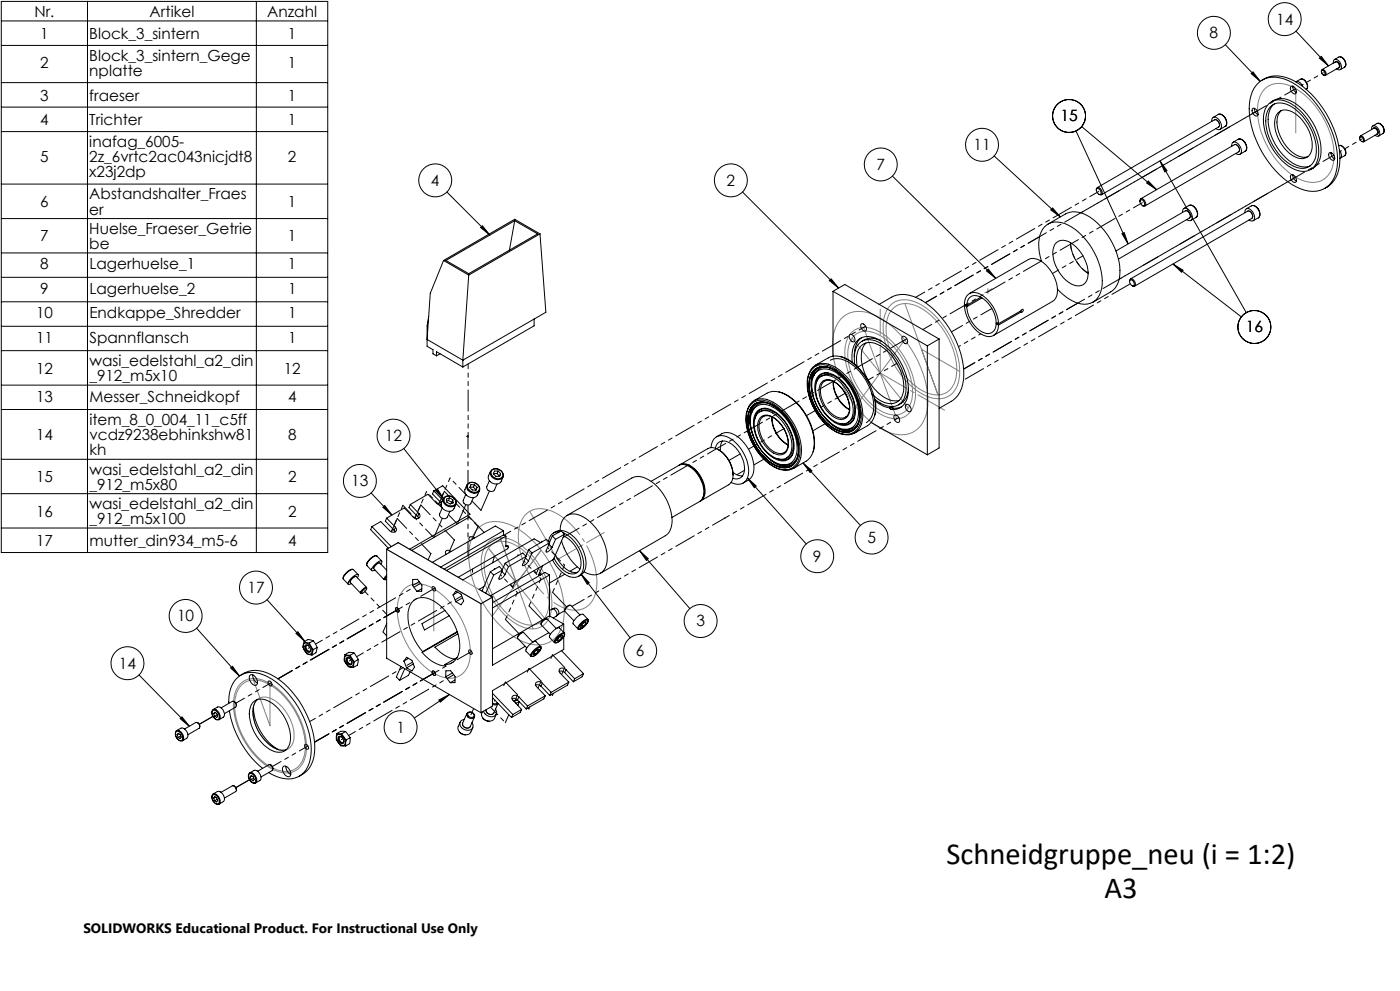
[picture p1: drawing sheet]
<svg xmlns="http://www.w3.org/2000/svg" width="420mm" height="297mm" viewBox="0 0 420 297" stroke-linecap="round" stroke-linejoin="round" font-family="sans-serif">
<defs><g id="words">
<g font-size="9.2">
<text x="283.9" y="259">Schneidgruppe_neu (i = 1:2)</text>
<text x="331.3" y="269.2">A3</text>
</g>
<g font-size="4.7">
<text x="362.9" y="11.5">8</text>
<text x="382.8" y="7.4">14</text>
<text x="318.2" y="36.4">15</text>
<text x="292" y="45">11</text>
<text x="263" y="50.9">7</text>
<text x="129.3" y="55.7">4</text>
<text x="218" y="55.7">2</text>
<text x="373.7" y="99.6">16</text>
<text x="115.5" y="132.2">12</text>
<text x="105.4" y="145.7">13</text>
<text x="260.2" y="162.7">5</text>
<text x="243.9" y="168.3">9</text>
<text x="74.2" y="177.7">17</text>
<text x="53.1" y="186.2">10</text>
<text x="208.9" y="187.7">3</text>
<text x="190.8" y="196.7">6</text>
<text x="35.7" y="200.4">14</text>
<text x="118.9" y="219.5">1</text>
</g>
<g font-size="4.6">
<text x="10.3" y="5.1">Nr.</text>
<text x="44.9" y="5.1">Artikel</text>
<text x="80.1" y="5.1">Anzahl</text>
<text x="12.1" y="11.6">1</text>
<text x="26.8" y="11.6">Block_3_sintern</text>
<text x="86.4" y="11.6">1</text>
<text x="12.1" y="20.5">2</text>
<text x="26.8" y="18.2">Block_3_sintern_Gege</text>
<text x="26.8" y="22.8">nplatte</text>
<text x="86.4" y="20.5">1</text>
<text x="12.1" y="30.1">3</text>
<text x="26.8" y="30.1">fraeser</text>
<text x="86.4" y="30.1">1</text>
<text x="12.1" y="37.5">4</text>
<text x="26.8" y="37.5">Trichter</text>
<text x="86.4" y="37.5">1</text>
<text x="26.8" y="44">inafag_6005-</text>
<text x="12.1" y="48.6">5</text>
<text x="26.8" y="48.6">2z_6vrtc2ac043nicjdt8</text>
<text x="26.8" y="53.2">x23j2dp</text>
<text x="86.4" y="48.6">2</text>
<text x="26.8" y="59.8">Abstandshalter_Fraes</text>
<text x="12.1" y="62">6</text>
<text x="26.8" y="64.3">er</text>
<text x="86.4" y="62">1</text>
<text x="26.8" y="70.1">Huelse_Fraeser_Getrie</text>
<text x="12.1" y="72.4">7</text>
<text x="26.8" y="74.7">be</text>
<text x="86.4" y="72.4">1</text>
<text x="12.1" y="80.7">8</text>
<text x="26.8" y="80.7">Lagerhuelse_1</text>
<text x="86.4" y="80.7">1</text>
<text x="12.1" y="88.1">9</text>
<text x="26.8" y="88.1">Lagerhuelse_2</text>
<text x="86.4" y="88.1">1</text>
<text x="10.8" y="95.4">10</text>
<text x="26.8" y="95.4">Endkappe_Shredder</text>
<text x="86.4" y="95.4">1</text>
<text x="10.8" y="102.7">11</text>
<text x="26.8" y="102.7">Spannflansch</text>
<text x="86.4" y="102.7">1</text>
<text x="10.8" y="112">12</text>
<text x="26.8" y="109.7">wasi_edelstahl_a2_din</text>
<text x="85.1" y="112">12</text>
<text x="26.8" y="114.3">_912_m5x10</text>
<text x="10.8" y="120.4">13</text>
<text x="26.8" y="120.4">Messer_Schneidkopf</text>
<text x="86.4" y="120.4">4</text>
<text x="10.8" y="131.9">14</text>
<text x="26.8" y="127.3">item_8_0_004_11_c5ff</text>
<text x="26.8" y="131.9">vcdz9238ebhinkshw81</text>
<text x="86.4" y="131.9">8</text>
<text x="26.8" y="136.5">kh</text>
<text x="26.8" y="142.2">wasi_edelstahl_a2_din</text>
<text x="10.8" y="144.5">15</text>
<text x="26.8" y="146.8">_912_m5x80</text>
<text x="86.4" y="144.5">2</text>
<text x="10.9" y="154.8">16</text>
<text x="26.8" y="152.5">wasi_edelstahl_a2_din</text>
<text x="86.4" y="154.8">2</text>
<text x="26.8" y="157.1">_912_m5x100</text>
<text x="10.9" y="163.6">17</text>
<text x="26.8" y="163.6">mutter_din934_m5-6</text>
<text x="86.4" y="163.6">4</text>
</g>
<text font-size="4.1" x="25" y="279.6">SOLIDWORKS Educational Product. For Instructional Use Only</text>
</g></defs>
<g fill="none" stroke="#808080" stroke-width=".3">
<path d="M379.6 26.5a7.5 7.5 0 0 1 9 0 25 25 0 0 1 11.6 21.3 6.7 6.7 0 0 1-5.8 6.8 13.6 13.6 0 0 1-10.1-5 24.4 24.4 0 0 1-6.9-18.4l.7-2.7zM388.7 26.6v13.2M252.4 95.4a8.4 8.4 0 0 1 9.9-1 30.1 30.1 0 0 1 14.8 18 18 18 0 0 1-.4 14.4 7.8 7.8 0 0 1-10.2 2.7 28.5 28.5 0 0 1-14-14.5 22.6 22.6 0 0 1-1.9-16.5l.9-1.9zM255.4 99.7a6.4 6.4 0 0 1 7.8-.6 22.9 22.9 0 0 1 11.4 20.5 5.9 5.9 0 0 1-7.4 5.7 18.6 18.6 0 0 1-11-9.8 18.1 18.1 0 0 1-2.2-13.4l.6-1.3zM259.1 98.1l9.9 27.4M267.2 91.4a7.4 7.4 0 0 1 9-.1 24.8 24.8 0 0 1 11.6 21.7 6.5 6.5 0 0 1-5.9 6.5 14.2 14.2 0 0 1-10.5-5.8 23.6 23.6 0 0 1-6.3-18l.9-2.6zM267.8 92.5a6.4 6.4 0 0 1 7.9-.5 22.8 22.8 0 0 1 11.2 20.1 5.9 5.9 0 0 1-7.1 6.1 18.3 18.3 0 0 1-11.1-9.5 17.9 17.9 0 0 1-2.3-13.8zM271.5 91l9.9 27.4M296.4 86.5v1.4M297.6 86.5l-2.1 1.3M255.6 101.3l16.9 21M255.9 100.9a5.9 5.9 0 0 1 7.5-.7 21 21 0 0 1 10.3 18.6 5.5 5.5 0 0 1-8.3 4.9 20.6 20.6 0 0 1-10.9-19.2l.4-1.8z"/>
<path d="M271.4 101.9l-14.7 19.8M276.4 104.7l11.5 6.6M143.5 158.3a8.5 8.5 0 0 1 10-.8 30.9 30.9 0 0 1 14.7 18.8 16.9 16.9 0 0 1-.7 13.7 7.8 7.8 0 0 1-9.9 2.5 27.8 27.8 0 0 1-14-14.3 22.3 22.3 0 0 1-2-17l.9-1.8zM158.9 153.2l8.4 14.5M116 164.6l3.5-2 28.2 16.4-3.4 1.9zM121.4 176.5a6.9 6.9 0 0 1 8.5-.2 23.5 23.5 0 0 1 11.1 20.8 6.1 6.1 0 0 1-6.7 6.1 17.2 17.2 0 0 1-11.2-8.4 19.9 19.9 0 0 1-3.5-15.3l.7-1.7zM130.1 176.5v12.6M146.6 162.4a7.2 7.2 0 0 1 8.8 .4 23.3 23.3 0 0 1 10.1 19.1 6.3 6.3 0 0 1-4.7 6.5 11.8 11.8 0 0 1-9.7-4.4 22.3 22.3 0 0 1-6.6-17.5l.7-2.2zM147 163.8a5.9 5.9 0 0 1 7.5-.5 20.7 20.7 0 0 1 10.1 18.7 5.5 5.5 0 0 1-8.4 4.6 20.7 20.7 0 0 1-10.9-19l.6-2.2zM150 161.1l9.9 27.4M155 174.8l-8.5-10.5 16.9 21M162.3 164.9l-14.7 19.8"/>
<path d="M72 205.1a6.5 6.5 0 0 1 7.9-.8 23.4 23.4 0 0 1 12 21.2 6.1 6.1 0 0 1-6 6.1 15.2 15.2 0 0 1-11-7.1 21.2 21.2 0 0 1-4.6-16.2l.5-1.5zM72.6 205.2a6.8 6.8 0 0 1 8-.2 22.9 22.9 0 0 1 10.9 20.3 5.9 5.9 0 0 1-6.7 5.8 17.6 17.6 0 0 1-11.1-9 18.4 18.4 0 0 1-2.8-14.3l.6-1.3zM76 203.8l5 13.7v-12.7M77 209.8a4.4 4.4 0 0 1 5.8 .4 12.8 12.8 0 0 1 5.2 12 3.6 3.6 0 0 1-5.6 2 13 13 0 0 1-6.3-12.5z"/>
</g>
<g fill="none" stroke="#000" stroke-width=".3">
<path d="M.4 .4h97.9v165.2h-97.9zM.4 13.6h97.9M.4 6.3h97.9M26.2 .4v165.2M76.9 .4v165.2M367.6 13.4l10.5 11M388.8 9.3l9.7 10.5M395.8 17.4l.6-.5 2.1 2.9zM400 18.9v-.5a.7 .7 0 0 1 1.1-.5l1.1 1.2a1.29 1.29 0 0 1-.3 1.9l-.9-.4M400.3 17.8l1.3-.7a2.01 2.01 0 0 1 1.8 3l-1.3 .8M400.5 18.6a1.07 1.07 0 0 1 1.3 .2 1.07 1.07 0 0 1 .1 1.3l-.4 .3M402.1 17a2.2 2.2 0 0 1 1.4 3l-.1 .1"/>
<path d="M.4 24.8h97.9M.4 32.1h97.9M.4 39.4h97.9M322.8 39.2l15.6 33.9M324.5 37.9l22.5 18.9M363.5 36.4a.99 .99 0 0 1 .5-1.2 .99 .99 0 0 1 1.3 .3l.7 .9a1.51 1.51 0 0 1-.3 2.5l-.9-.3M363.9 35.2l1.6-.9a2.36 2.36 0 0 1 2.1 3.5v.1M365.5 34.3a2.33 2.33 0 0 1 2.5 2.9l-.5 .7M367.6 37.9h.1M367.6 37.9l-1.6 .9M375.4 22.1l.5-.5 2.2 2.8zM375.8 32.5a1.45 1.45 0 0 1 1.4 .7 1.45 1.45 0 0 1-.1 1.6 1.58 1.58 0 0 1-1.3-2.3z"/>
<path d="M376.3 32.5l.3 1 .8 .9M377.7 24.7a8 8 0 0 1 8.7-.6 28.8 28.8 0 0 1 14.5 19.9 13.9 13.9 0 0 1-1.4 10.6 7.4 7.4 0 0 1-9.3 2 27.1 27.1 0 0 1-13.9-16 19 19 0 0 1-.6-13.2l.6-1.1zM378.6 24a8.4 8.4 0 0 1 8.5-.3 28.6 28.6 0 0 1 14.9 24.5 8.8 8.8 0 0 1-4.6 8.3M380.5 31.2a5.4 5.4 0 0 1 7.1 0 17.7 17.7 0 0 1 7.9 15.9 4.7 4.7 0 0 1-6.9 3.8 17.6 17.6 0 0 1-9.5-16.2 5.8 5.8 0 0 1 1.4-3.5zM381.2 31.9a5.3 5.3 0 0 1 6.9 .4 16.4 16.4 0 0 1 6.7 14.3 4.3 4.3 0 0 1-6.7 3.2 16.3 16.3 0 0 1-8.3-14.6 5.4 5.4 0 0 1 1.4-3.3zM381.5 30.5a5.8 5.8 0 0 1 6.8 .3 17.7 17.7 0 0 1 7.9 15.9 5.2 5.2 0 0 1-3 4.1M382.3 31.1a6.9 6.9 0 0 0-1.6 7.1 15.8 15.8 0 0 0 9 11.6 4.7 4.7 0 0 0 3.3-.1M383.4 33.9a4.2 4.2 0 0 1 5.9 .7 11.6 11.6 0 0 1 4.1 10.7 3.2 3.2 0 0 1-5 1.7 11.8 11.8 0 0 1-5.8-11.8zM384.4 33.1a6.1 6.1 0 0 0-.8 6.6 10.8 10.8 0 0 0 7.2 7.4l1.6-.1M387.3 25.9a1.45 1.45 0 0 1 1.4 .7 1.45 1.45 0 0 1-.1 1.5 1.58 1.58 0 0 1-1.3-2.2zM387.8 25.8l.3 1.1 .8 .8M387.9 25.9l-.1 .1"/>
<path d="M388.8 24.5a1.55 1.55 0 0 1 2 1.4M388.9 27.6l-.1 .1M390.6 23.7a2.08 2.08 0 0 1 1.3 3.1 2.03 2.03 0 0 0-1.8-3.1l-1.3 .8M396.4 21.5l.1-.5a.99 .99 0 0 1 1.1 .4 .99 .99 0 0 1 0 1.2l-.6-.1M396.6 21.1a.82 .82 0 0 1 .8 .5 .82 .82 0 0 1-.2 .9l-.7-.7zM396.6 20.8l4-2.2a1.15 1.15 0 0 1 1 1.7l-4 2.3M411.5 38.8l.1-.9a1.4 1.4 0 0 1 2.1 1.1 1.26 1.26 0 0 1-.4 1.8l-.8-.3M411.8 37.7l1.3-.7a2.01 2.01 0 0 1 1.8 3M412 38.5a1.05 1.05 0 0 1 1.2 .2 1.05 1.05 0 0 1 .3 1.2l-.5 .3M413.6 36.9a2.08 2.08 0 0 1 1.3 3.1M.4 55.2h97.9M134.1 57.5l12.9 12.9"/>
<path d="M222.7 57.5l28.9 28.9M267.7 52.8l31 30.6M298.2 46.7l19.9 18.3M328.9 57l.3-.8a1.43 1.43 0 0 1 1.2 2.2l-.8-.2M329.1 56.5a1.18 1.18 0 0 1 1 1.8 1.18 1.18 0 0 1-1-1.8zM329.2 56.2l35.1-20.3a1.43 1.43 0 0 1 1.3 2.2l-35.2 20.3M342.2 59.6l28.1-16.2a1.43 1.43 0 0 1 1.3 2.1l-28.1 16.2M344.5 54.3l2.5 2.5-3-1.9zM348 48.2l2.1 2.9-.7 .4zM348 48.2l25.9 45.5M369.5 43.8v-.2a.97 .97 0 0 1 .6-1.1 .97 .97 0 0 1 1.2 .5l.7 .9a1.46 1.46 0 0 1-.3 2.4l-.9-.3M369.9 42.6l1.6-.9a2.42 2.42 0 0 1 2.1 3.6"/>
<path d="M371.5 41.8a2.4 2.4 0 0 1 2.5 2.9l-.4 .6M373.6 45.3l-1.6 .9M387.3 52.4a1.41 1.41 0 0 1 1.4 .8 1.41 1.41 0 0 1-.1 1.5 1.56 1.56 0 0 1-1.3-2.3zM387.8 52.3l.3 1.1 .8 .9M398.6 46l.3-.2a1.41 1.41 0 0 1 1.3 .7 1.41 1.41 0 0 1-.2 1.5 1.67 1.67 0 0 1-1.4-2zM399.3 45.7l.3 1.1 .8 .8M399.4 45.8l-.1 .1M400.4 47.5l-.1 .1M401.6 43.6h.1M401.6 43.6a2.01 2.01 0 0 1 1.8 3.1M401.8 45l.4 .6a1.35 1.35 0 0 1-.2 1.8M402.1 43.6a2.2 2.2 0 0 1 1.4 2.9l-.1 .2"/>
<path d="M403.4 46.7l-1.3 .7M407.9 41.4l.2-.7a1.18 1.18 0 0 1 1 1.8l-.7-.1M408.1 41a.8 .8 0 0 1 .8 .5 .8 .8 0 0 1-.2 .9l-.6-.5zM408.1 40.7l4.1-2.3a1.15 1.15 0 0 1 .9 1.8l-4 2.3M414.9 40l-1.3 .8M.4 65.5h97.9M.4 75.8h97.9M133.1 78.1l7.5 4.3M133.1 78.1l-4 9.8-1 13.8 10.8 6.2M133.8 78.1l20.6-12 6.9 4-20.7 11.9zM144.7 67.7l2.3 2.7-2.8-2.2zM154.4 66.1l-1.6 8.9"/>
<path d="M162 70.1l-21.4 12.3M162 70.1l1.8 23.5-24.9 14.3M162 70.1l-7.6-4.4-21.3 12.4M312.5 78.3a11.7 11.7 0 0 1 .2-9.5 5.2 5.2 0 0 1 6.9-1.7 20.4 20.4 0 0 1 11.1 18.2 5.6 5.6 0 0 1-5.4 5.9 12.4 12.4 0 0 1-8.1-4.6M314.4 67.2l5.3-3.1a7.1 7.1 0 0 1 7.4 1 21 21 0 0 1 8.9 17.2 6.3 6.3 0 0 1-2.8 5.2l-5.3 3.1M315.8 62.3l2.3 2.7-2.9-2.1zM317 72.7a3.8 3.8 0 0 1 5.1 .6 11.2 11.2 0 0 1 4.1 10.2 3 3 0 0 1-4.7 1.7 11.3 11.3 0 0 1-5.6-10.6l.6-1.4zM321.1 72.7a11.8 11.8 0 0 0 5.4 9.2M334.8 75.2l20.8-12a1.45 1.45 0 0 1 1.2 2.1l-21.3 12.3M336.6 70l.7-.3 1.1 3.4zM342 60.4a.64 .64 0 0 1 .5-.9l.7 .4a1.05 1.05 0 0 1 .6 1 1.05 1.05 0 0 1-.6 .9l-.5-.2M342 60.1a.94 .94 0 0 1 1.2 .4 .94 .94 0 0 1-.2 1.2l-.8-.6z"/>
<path d="M351.9 79.1l3 1.9-.4 .6zM351.9 79.1l20.5 15.9M354.8 63.7v-.3a.97 .97 0 0 1 .6-1 .97 .97 0 0 1 1.2 .4l.7 .9a1.44 1.44 0 0 1-.4 2.4l-.9-.3M356.7 61.6a2.4 2.4 0 0 1 2.6 2.9l-.5 .7M356.7 61.6a2.42 2.42 0 0 1 2.1 3.5v.1M356.7 61.6l-1.5 .9M358.8 65.2h.1M358.8 65.2l-1.5 .9M373.5 63.7a.99 .99 0 0 1 .5-1.2 .99 .99 0 0 1 1.2 .4l.8 .9a1.48 1.48 0 0 1-.3 2.4l-1-.3M373.9 62.6l1.6-.9a2.4 2.4 0 0 1 2 3.6M375.5 61.7a2.37 2.37 0 0 1 2.5 2.9l-.5 .7M377.5 65.3l-1.5 .8"/>
<path d="M.4 83.1h97.9M.4 90.4h97.9M.4 97.8h97.9M128.6 94.9l-.5 2.7v6.2l1.8 1v1.2l1.1 .6M140.6 82.4l-1.7 25.5M160.2 95.6v2l-21.3 12.4M248.8 84.1l.5-.5 2.3 2.8zM249.9 87.3l3.5-2 28.3 16.3M249.9 87.3l28.3 16.3M249.9 87.3v19.4M258.4 97a1.43 1.43 0 0 1 1.3 2.2 1.43 1.43 0 0 1-1.3-2.2zM263.7 91.2a11.8 11.8 0 0 1 6.6-2.9 14.3 14.3 0 0 1 9.9 4.5 27.5 27.5 0 0 1 8.9 21 8.3 8.3 0 0 1-3.7 6.5l-3.7 2.1"/>
<path d="M289.3 91.5a10.9 10.9 0 0 0 6.4 9.2 2.94 2.94 0 0 0 3.8-3.3M289.3 91.5l.7 .4M289.7 91.3l-.4 .2M290 91.5l-.7-.4a3 3 0 0 1 1.4-3 3 3 0 0 1 3.3 0 11.2 11.2 0 0 1 5.5 8.9M290 91.5a2.66 2.66 0 0 1 1.4-2.7 2.66 2.66 0 0 1 3 .4 9.6 9.6 0 0 1 4.4 7.4l.7 .4M290 91.9a9.1 9.1 0 0 0 5.9 8 2.53 2.53 0 0 0 2.9-2.9M290.8 88l17.7-10.2a5.1 5.1 0 0 1 5.9 2.3 9 9 0 0 1 2.3 9.3l-1 .9-17.6 10.2M294.3 89.1l-4.3 2.4M294.6 89.3l-4.6 2.6M296.5 80.6l2.2 2.8-2.8-2.2zM298.8 97l.7 .4M299.2 96.8l-.4 .2"/>
<path d="M306 93.3l.3 .2M306.3 93.5a.44 .44 0 0 0 .6-.2 .44 .44 0 0 0-.2-.6l-.4 .4-6.8 3.9M306.3 93.5l-6.8 3.9M338.9 84.4a.64 .64 0 0 1 .5-.9l.7 .4a1.05 1.05 0 0 1 .6 1 1.05 1.05 0 0 1-.6 .9l-.5-.2M338.9 84.1a1.02 1.02 0 0 1 1.2 .3 1.02 1.02 0 0 1 0 1.3l-.8-.3-.4-.7zM339.1 83.6l35.2-20.3a1.43 1.43 0 0 1 1.3 2.1l-35.2 20.4M.4 105.1h97.9M.4 115.4h97.9M131 106.6v-1.2l7.9 4.6M132 106l-1 .6M138.9 107.9v2.1M233.8 117.5a15.5 15.5 0 0 1 8.8 8.4 14.1 14.1 0 0 1 1.4 9.4"/>
<path d="M242.5 112.5a15.7 15.7 0 0 0 3.1 12.2 14.2 14.2 0 0 0 6.8 5.4M242.5 112.4a4.5 4.5 0 0 1 6.3-3.1 17.4 17.4 0 0 1 9.9 13.4 6.8 6.8 0 0 1-2.4 7.2 5 5 0 0 1-3.7 .2M243.4 110.9a5.2 5.2 0 0 1 7.4-.2 17.4 17.4 0 0 1 7.5 15 4.6 4.6 0 0 1-6.1 4.2 16.7 16.7 0 0 1-9.7-16.9zM243.9 111.3a4.9 4.9 0 0 1 6.6-.4 16.6 16.6 0 0 1 7.5 14.2 4.3 4.3 0 0 1-6.3 4 16 16 0 0 1-8.8-15.3l.6-1.8zM244.3 110.8a4.8 4.8 0 0 1 5.9 0 16.3 16.3 0 0 1 7.6 15.1 4.3 4.3 0 0 1-6.9 3 16.2 16.2 0 0 1-8.2-14.8 5.1 5.1 0 0 1 1.6-3.3zM244.5 110.8a4.9 4.9 0 0 1 6 .3 15.9 15.9 0 0 1 7.2 14.9 4.2 4.2 0 0 1-6 3.1 15.9 15.9 0 0 1-8.8-15.3 5 5 0 0 1 1.6-3zM244.7 109.4l3.8-2.2a6.6 6.6 0 0 1 7.2 1.5 17.7 17.7 0 0 1 6.8 15.3l-.1 .5a5.3 5.3 0 0 1-2.2 3.1l-3.8 2.2M245 111.4a5.2 5.2 0 0 1 6.7 .9 15 15 0 0 1 5.7 12.9 4.1 4.1 0 0 1-6.6 2.7 14.8 14.8 0 0 1-7.1-14.3l.8-1.6zM245.3 110.3a6.3 6.3 0 0 0-1.9 6.3 16.3 16.3 0 0 0 8.6 12.1 4.9 4.9 0 0 0 4 .1M245.6 112.6a4.5 4.5 0 0 1 6.1 .7 13.2 13.2 0 0 1 4.8 11.1 3.5 3.5 0 0 1-5.4 2.6 12.9 12.9 0 0 1-6.6-12.2l.3-.8zM245.9 113.2a3.6 3.6 0 0 1 4.3 0 11.8 11.8 0 0 1 5.6 11.1 3.3 3.3 0 0 1-5.4 2 12.1 12.1 0 0 1-5.6-11.1l.2-.8zM245.9 110.1a4.3 4.3 0 0 0-2.4 3.8l-.1 1.6 .6 3.4"/>
<path d="M246.3 112.8a4.5 4.5 0 0 1 5.7 1 12.4 12.4 0 0 1 4.4 9.8 3.6 3.6 0 0 1-2.1 3.1M246.8 114.7a2.41 2.41 0 0 1 3.4-.3 9.5 9.5 0 0 1 4.5 9.1 2.46 2.46 0 0 1-3.9 1.4 9.2 9.2 0 0 1-4.6-8.9zM246.9 114.1a4.2 4.2 0 0 1 5 1.5 9.4 9.4 0 0 1 2.8 8.4 2.64 2.64 0 0 1-4.1 1.2 9.4 9.4 0 0 1-4.6-9.8zM248.3 110.1a3.9 3.9 0 0 0-4.3 2.8M248.5 111.8a3.2 3.2 0 0 0-3.6 2.9M249.1 108a5.7 5.7 0 0 1 6.3 1.1 16.5 16.5 0 0 1 6.6 14.4 4.8 4.8 0 0 1-2.1 3.2M249.9 114.3a9.6 9.6 0 0 0 4.9 8.5M250 114.4a9.4 9.4 0 0 0 4.8 8.3M252.4 106.9a15.5 15.5 0 0 1 8.3 7.7M254.8 100.5l.2-.2a1.43 1.43 0 0 1 1.3 2.1 1.48 1.48 0 0 1-1.5-1.9zM255.7 108.6a7 7 0 0 1 2.3-7.1 6.9 6.9 0 0 1 7.6 1.6 18.1 18.1 0 0 1 6.7 15.5 4.5 4.5 0 0 1-5.1 4.1M256.4 109.2a6.8 6.8 0 0 1 1.9-6.8 6.2 6.2 0 0 1 7.2 1.5 16.7 16.7 0 0 1 6.2 13.8 4.4 4.4 0 0 1-6.7 3.6l-2.5-1.6"/>
<path d="M257.2 109.9a6.3 6.3 0 0 1 1.7-6.8 5.4 5.4 0 0 1 6.1 1.1 15.3 15.3 0 0 1 6.1 13 4.1 4.1 0 0 1-6.6 3.1l-3-2.2M258.4 101.2a6.3 6.3 0 0 0-2.1 5.7M259.8 102.8a6.8 6.8 0 0 0-1.1 6.7 15.2 15.2 0 0 0 8.2 10.4l1.8 .3 1-.2M262.5 119.6l.2 2.4-.2 2.4M264.4 102.2a5.1 5.1 0 0 0-5.8 .1M270.8 100.8a1.43 1.43 0 0 1 1.3 2.2 1.43 1.43 0 0 1-1.3-2.2zM272.5 116.3a5.3 5.3 0 0 1-2.9 5.1M278.2 103.6v32.7M281.7 101.6l-3.5 2M281.7 101.6v32.7l-3.5 2M.4 122.7h97.9M.4 137.7h97.9"/>
<path d="M121.1 134.4l12.1 15.2M203.8 139.4a3.3 3.3 0 0 1 3.9 .6 9.3 9.3 0 0 1 3.7 8.5 2.37 2.37 0 0 1-1.4 1.7M204 139.3l8.4-4.9a3.7 3.7 0 0 1 4.1 1 9 9 0 0 1 3.1 8.6l-1 1.3-8.4 4.8M205.2 139.2a8.1 8.1 0 0 1 6.1 8.5l-.4 1.4M213.3 134.2a3.3 3.3 0 0 1 1.6-3.3 3.3 3.3 0 0 1 3.6 .2 12.2 12.2 0 0 1 6 10.9 3.3 3.3 0 0 1-5.2 2.6M214.6 134.3a2.49 2.49 0 0 1 3.9-1.8 9.3 9.3 0 0 1 4.8 8.9 2.44 2.44 0 0 1-3.5 2M214.9 130.9a4.8 4.8 0 0 1 6.9 .4 11.7 11.7 0 0 1 4.2 10.7l-.4 .7a5.7 5.7 0 0 1-2.6 2.1M215.5 134.8a9 9 0 0 1 4.4 7.6M216.7 132.1l-.4 .9-.2 2.1M224 123.3a17 17 0 0 0 5.8 14.9l2.3 1.7 2.1 .9M224.1 123.2a4.6 4.6 0 0 1 6.8-3.2 17.6 17.6 0 0 1 9.5 16.2 4.6 4.6 0 0 1-6.1 4.6M225.1 121.5a4.4 4.4 0 0 1 5.2-1.2 16.7 16.7 0 0 1 9.6 16.2 4.6 4.6 0 0 1-6.3 4 16.8 16.8 0 0 1-9.7-16.3l.4-1.5z"/>
<path d="M225.8 121.5a5.4 5.4 0 0 1 6.9 .5 16.4 16.4 0 0 1 6.7 14.5 4.4 4.4 0 0 1-6.8 3 16.2 16.2 0 0 1-8.2-14.7 5.5 5.5 0 0 1 1.4-3.3zM225.9 121.5a5.4 5.4 0 0 1 6.9 .5 16.3 16.3 0 0 1 6.7 14.4 4.2 4.2 0 0 1-5.9 3.5 16 16 0 0 1-9.2-15.2 5.8 5.8 0 0 1 1.5-3.2zM226 121.6a5.3 5.3 0 0 1 6.8 .5 16.9 16.9 0 0 1 6.7 13.2 4.4 4.4 0 0 1-2.1 4.3 4.4 4.4 0 0 1-4.8-.2 16.2 16.2 0 0 1-8.1-14.6 5 5 0 0 1 1.5-3.2zM226.3 120l3.8-2.1a7 7 0 0 1 7.7 1.8 18 18 0 0 1 6.4 14.4l-.3 1.3a5 5 0 0 1-2.1 2.8l-3.8 2.2M226.4 122.3a4.3 4.3 0 0 1 5.6-.2 15 15 0 0 1 7.1 13.3 4 4 0 0 1-6.3 3.3 14.9 14.9 0 0 1-7.6-14.1l.7-1.7zM226.9 120.9a6.6 6.6 0 0 0-1.8 7 16.1 16.1 0 0 0 9 11.6 4.5 4.5 0 0 0 3.5-.1M227.4 123a4.4 4.4 0 0 1 5.5 .6 12.9 12.9 0 0 1 5.1 11.9 3.5 3.5 0 0 1-5.7 1.9 12.7 12.7 0 0 1-6.1-12.4l.7-1.5zM227.4 123.8a3.9 3.9 0 0 1 5.2 .5 12.2 12.2 0 0 1 4.9 10.6 3.1 3.1 0 0 1-4.6 2.5 11.9 11.9 0 0 1-6.5-11.5l.2-.8zM227.5 120.7a4.1 4.1 0 0 0-2.4 3.7 12.1 12.1 0 0 0 1 6.5M227.9 123.4a4.1 4.1 0 0 1 5.2 .6 12.3 12.3 0 0 1 4.8 10.6 3.5 3.5 0 0 1-2 2.7M228 125.3a3.2 3.2 0 0 1 4.7 .2 10.4 10.4 0 0 1 3.8 8.3 2.72 2.72 0 0 1-1.6 2.4 2.72 2.72 0 0 1-2.9-.4 9.4 9.4 0 0 1-4.4-9.8zM229 135.7l.2 .2a8.9 8.9 0 0 0 7.6 3.8l1-.5"/>
<path d="M229.2 124.8a5 5 0 0 1 5.2 2.5 8.3 8.3 0 0 1 1.7 7.3l-.6 .9M229.2 124.7a3.6 3.6 0 0 0-1.3 4.5 8.5 8.5 0 0 0 6 6.7h.6l1-.4M229.9 120.7a3.7 3.7 0 0 0-4.3 2.9M230.1 122.4a3.2 3.2 0 0 0-3.6 3M236.4 133.3a9.8 9.8 0 0 1-4.8-8.3 9.2 9.2 0 0 0 4.8 8.4M237.9 135.9a3.2 3.2 0 0 1-4.4 1.6M239.3 137a3.9 3.9 0 0 1-4.7 2.3M240.9 138.7l2.7 2.4-.6 .5zM240.9 138.7l17.2 18.8M247.3 124.9a10.6 10.6 0 0 0 6.7 4.2l1.3-.1 .9-.4M256.3 125.3a3.2 3.2 0 0 1-4.3 1.6M257.7 126.3a3.8 3.8 0 0 1-4.7 2.4"/>
<path d="M261.4 126.6l16.8 9.7M262.6 120.2l2.2 1.4 2.2 .7M267 122.4l.2 .3M267 122.3v.1M267.7 122l.2 .3M267.7 122l-.7 .3M267.7 122l-.7 .4M267.9 122.3l-.7 .4M268.4 124.4a1.43 1.43 0 0 1 1.3 2.2 1.43 1.43 0 0 1-1.3-2.2zM270.4 122l-2.5 .3M271.6 121.4l.3-.2a1.43 1.43 0 0 1 1.2 2.2 1.48 1.48 0 0 1-1.5-2zM.4 148h97.9"/>
<path d="M.4 158.3h97.9M111.3 147.7l6.3 6.7M111.6 157.8l2.6-1.5 2.7 2.7a1.08 1.08 0 0 0 1.2 .5 1.08 1.08 0 0 0 .8-1.1l-.3-.4M111.6 157.8l-.4 .9 5.3 5.6M111.6 157.8l5.8 6M114.9 152l.5-.5 2.2 2.9zM116 155.3l2.6 2.7M116 155.3l-.4 .9 2.7 2.7M118.3 158.9l.2 .5M118.6 158l-.3 .9M123.1 151.2l5.3-3.1 2.6 2.8 .8 .4h.5M123.1 151.2l2.6 2.7"/>
<path d="M123.1 151.2l-.4 .9 2.6 2.7M125.3 154.8l.3 .5M125.7 153.9a.96 .96 0 0 1 0 1.4 .96 .96 0 0 1-1.4 0l-3-3.1-5.3 3.1M125.7 153.9l-.4 .9M130.1 147.1l2.7 2.8M130.1 147.1l2.7-1.5 8.2 8.5-18.1 10.5M130.1 147.1l-.3 .9 2.6 2.7M130.7 147.1l.6-.5 1.9 3zM132.4 150.7v.1M132.4 150.8l-.1 .6M132.7 152.2l-.8 1.8a1.31 1.31 0 0 0 .8 1.3 1.31 1.31 0 0 0 1.5-.3l.8-1.8M132.8 149.9h.1"/>
<path d="M132.8 149.9l-.4 .8M133 149.4l-.6 1.4M133.2 149.2a2.29 2.29 0 0 1 3.7 1.5 2.06 2.06 0 0 1-2 1.3 2.06 2.06 0 0 1-1.9-1.5l-.1-.5zM133.4 149.1a2.03 2.03 0 0 1 2.2-.2 2.03 2.03 0 0 1 1.1 1.9 1.85 1.85 0 0 1-2.4 .6 1.85 1.85 0 0 1-.9-2.3zM134.5 150l1 .6M134.5 150l-.5 .2M134.9 149.2l-1 .4 .1 .9 1 .6 1-.4-.1-.9M134.9 149.2l1 .6M134.9 149.2l-.4 .8M135.5 150.6l.1 .2M135.9 149.8l-.4 .8M136.8 151.1a2.9 2.9 0 0 1-1.4 2 2.48 2.48 0 0 1-3.1-1.7"/>
<path d="M139.7 148.2l-.7 1.7a1.27 1.27 0 0 0 .7 1.4 1.27 1.27 0 0 0 1.6-.4l.7-1.7M140.1 145.3l-.6 1.4a2.14 2.14 0 0 0 1.2 2.2 2.14 2.14 0 0 0 2.6-.6l.6-1.3M140.2 145.2a2.2 2.2 0 0 1 2.5-.4 2.2 2.2 0 0 1 1.2 2.2 2.21 2.21 0 0 1-2.5 .6 2.21 2.21 0 0 1-1.4-2zM140.4 145.1a1.91 1.91 0 0 1 2.4-.2 1.91 1.91 0 0 1 .8 2.1 2.01 2.01 0 0 1-2.2 .3 2.01 2.01 0 0 1-1.1-1.8zM141 146h1M142 146l.8 .8M142.3 145.3h-1l-.4 .8 .8 .8h1.1M142.3 145.3l.8 .7M142.3 145.3l-.3 .7M142.8 146.8v.1M143.1 146l-.3 .9M143.1 146l-.3 .8"/>
<path d="M145.2 159.6l-4.4-4.7-17.3 10.1M146.8 144.1l-.8 1.7a1.31 1.31 0 0 0 .8 1.4 1.31 1.31 0 0 0 1.5-.4l.8-1.7M147.1 141.3l-.6 1.3a2.17 2.17 0 0 0 1.3 2.3 2.17 2.17 0 0 0 2.6-.6l.5-1.4M147.5 141a2.01 2.01 0 0 1 2.2-.3 2.01 2.01 0 0 1 1.1 1.9 1.91 1.91 0 0 1-2 .8 1.91 1.91 0 0 1-1.5-1.6zM147.6 140.8a2.27 2.27 0 0 1 3.4 2.1 2.1 2.1 0 0 1-2.6 .6 2.1 2.1 0 0 1-1.2-2.4zM149.1 141.9l-1.1 .1M149.1 141.9l.8 .8M149.4 141.2h-1.1l-.3 .8 .8 .8h1.1M149.4 141.2l.8 .8M149.4 141.2l-.3 .7M149.9 142.7l-.1 .1M150.2 142l-.3 .8"/>
<path d="M150.2 142l-.3 .7M151.1 159.1l-18.9 10.9M151.1 159.1l-2.5-1.4-18.9 10.8M151.1 159.1v1.2M166.1 159.7a4.1 4.1 0 0 1 5.4 .7 10.9 10.9 0 0 1 4.1 10.2 3.3 3.3 0 0 1-2 2.1M167.8 159.4a2.91 2.91 0 0 0-3.2 2.9M168.1 159a4.3 4.3 0 0 1 2-4.5 4.3 4.3 0 0 1 4.9 .4 15.1 15.1 0 0 1 7.1 13.5 4.1 4.1 0 0 1-6.4 3.2l-.5-.2M168.9 159.6a10.9 10.9 0 0 1 6 11.4 3.1 3.1 0 0 1-4.9 1.4l-2.4-1.9-1.8-2.7M170.1 154.5l19.4-11.2a5.3 5.3 0 0 1 5.9 1 15.2 15.2 0 0 1 6.1 12.9 4.5 4.5 0 0 1-1.9 3.4l-19.5 11.2M195.3 144.2l8.3-4.7a3.7 3.7 0 0 1 4.5 1.3 9.4 9.4 0 0 1 2.9 7.9l-.6 1.2-.5 .4-8.3 4.8M219.9 141.6a4.3 4.3 0 0 0 2.9 1M224.2 143.3l2.7 2.4-.6 .5z"/>
<path d="M224.2 143.3l17.7 19.7M80.1 179.7l11.3 12.5M103 173.6l1.5 1.5M106 170.7a3 3 0 0 0-3 2.1v.8M107.2 173.2l.3-.6-.1-.4a3.9 3.9 0 0 0-3 2.8l1-.1M107.5 172.2l-1.5-1.5a3.7 3.7 0 0 0-3 2.9M109.2 176.7l.7-.3a1.45 1.45 0 0 1-1.4 1.3zM110 176l-3.1-3.2a2.02 2.02 0 0 0-1.8 1.7l3.1 3.3M110 176.5v-.4a1.83 1.83 0 0 0-1.8 1.7h.4M110.1 169.5l1.4 1.5M113.1 166.6a2.97 2.97 0 0 0-3 2.1v.8M113.1 166.6a3.4 3.4 0 0 0-3 2.3v.6"/>
<path d="M113.1 166.6l1.4 1.5M114.3 169.1l.2-.5v-.5a3.8 3.8 0 0 0-3 2.9l.5 .1 .5-.3M116 172.8l-.5 .8h.5M116 172.4l-.8 1.2 .5 .1M116 170.9l-2.1-2.2a2.25 2.25 0 0 0-1.8 1.7l3.1 3.3M116 164.6v32.7l28.3 16.3M116 164.6l28.3 16.3M123.8 175.5v-1.8l1.4-.1 1.4 1.8-.1 1.8h-1.4M123.8 175.5l1.3 1.7M125.8 174.3l-2 1.2M126.5 176.4l-1.4 .8M129.8 175.8a.75 .75 0 0 1 .7 .5 .75 .75 0 0 1-.1 .8l-.6-.4z"/>
<path d="M135.3 165.3a.86 .86 0 0 0-1.2-.4 .86 .86 0 0 0-.3 1.3M135.9 178.3l.8-1.1 1.6 .9 .8 2-.8 1.2-1.6-1M135.9 178.3l.8 2M137.3 177.5l-1.4 .8M138.7 179.2l-2 1.1M142.4 161.2l-.3-.2a.8 .8 0 0 0-1.1-.1 .8 .8 0 0 0-.1 1.2M145.2 175.8l-1.5 .8 4 2.4M147.1 171.3l1 1.1M147.1 171.3l-2.5 5.8M147.7 179v20.4l9.9-5.7M147.7 179l-3.4 1.9M148.1 172.4l-2.4 5.4"/>
<path d="M148.4 166.7l-.6 2M150.6 171.3l.9 .9M150.7 170.8l-1 2.4v.4l.9-.4 .9-1M150.7 170.8l-2.6 1.6M150.7 170.8l-.9-1-2.7 1.5M151.1 160.3l-17.9 10.3M151.1 160.3l.7 .4M151.6 168.8l.9 1M151.6 168.8l-.9 1.9M151.8 163.5h.5M151.8 160.7l-17.9 10.3M151.8 160.7v3.2l.5-.4"/>
<path d="M152.3 163.5l.2 .2-.2 .8-14.8 8.5M152.5 169.8l-1 2.4M157.6 167.2l.9 .9M157.8 166.8l-1 2.4v.3l.9-.3 .8-1.1M157.8 166.8l-5.3 3M157.8 166.8l-1-1.1-5.2 3.1M158.6 164.7l1 1M158.6 164.7l-.8 2M159.6 165.7l-1.1 2.4M161.9 171.7l.2 .4M161.9 171.6l.3 .6M162.1 172.1l.1 .1"/>
<path d="M162.2 172.2l-.1 .2M162.2 162.6l-2-1.1-21.3 12.3-19.4-11.2-3.5 2M162.8 169.5l-1.3 2.9 .6-.3M164.7 163.1l.9 1M164.9 172.3l-1.4-.7-15.8 9M164.9 172.3l-17.2 9.9M164.9 172.3v12.3M164.9 162.7l-1.1 2.4 .1 .4 .8-.4 .9-1M164.9 162.7l-5.3 3M164.9 162.7l-1-1.1-5.3 3.1M165.7 160.6l1 1M165.7 160.6l-.9 2"/>
<path d="M166.7 166.2a8.6 8.6 0 0 0 5.4 5.4l1.2-.1M166.7 161.6l-1.1 2.5M168.5 162.1a16.5 16.5 0 0 0 5.5 8.5M169.1 160.7a9.2 9.2 0 0 1 4.9 9.8 2.91 2.91 0 0 1-4.8 .5l-1.5-1.4-1.5-2.4M169.3 160.1l-2.6 1.5M169.3 160.1l-3.3 7.6-18.9 10.9M169.3 160.1l-1-1-2.6 1.5M174.3 172l14.8 19.2M174.3 172l2.5 2.7-.6 .4zM191.9 165l2.6 2.5-.6 .5zM191.9 165l15 17.4M59 188.3l12.8 14.3"/>
<path d="M88.8 189.9l.6-.6 2 2.9zM91.2 193a1.48 1.48 0 0 1 2.1 1 1.25 1.25 0 0 1-.5 2.1 2.52 2.52 0 0 1-1.6-3.1zM91.2 192.3a2.77 2.77 0 0 0 2.4 4M91.2 192.3l1.6 .4M91.6 193.4a1.43 1.43 0 0 1 1.4 2 1.4 1.4 0 0 1-1.4-2zM92.4 193.4h-.3a1.06 1.06 0 0 0-.2 1.2 1.06 1.06 0 0 0 1.1 .6l.2-.4M92.8 192.7l1.2 2M93.9 192l1.2 2M93.9 192a2.34 2.34 0 0 0-2.7 .3M93.9 192l-1.1 .7M94 194.7l-.4 1.6M95.1 194l-.3 1.6-1.2 .7"/>
<path d="M95.1 194l-1.1 .7M103.5 196.2l-.1 2 1.1 1.6 1.5 .2M103.5 196.2l1.6 .2M103.6 196.6a2.1 2.1 0 0 1 2.3 2.8l-.2 .3a2.14 2.14 0 0 1-2.3-2.8zM104 197.1a1.44 1.44 0 0 1 1.3 2.1 1.44 1.44 0 0 1-1.3-2.1zM104.7 197.2l-.2-.1a1.09 1.09 0 0 0-.2 1.3 1.09 1.09 0 0 0 1.1 .6l.1-.4M105.1 196.4l1.2 1.9M106.2 195.7l1.3 2M106.2 195.7a2.64 2.64 0 0 0-2.7 .5M106.2 195.7l-1.1 .7M106.3 198.3l-.3 1.7M107.5 197.7l-.3 1.7-1.2 .6"/>
<path d="M107.5 197.7l-1.2 .6M118.8 182.1a.77 .77 0 0 1 .8 .5 .77 .77 0 0 1-.2 .9l-.6-.5-.2-.5zM120.3 199.7l-1.4 3.2 1 1M121.2 198.1l.8-1.1 1.6 .9 .8 2.1-.8 1.1-1.6-.9M121.2 198.1l.8 2.1M122.6 197.3l-1.4 .8M124 199l-2 1.2M126.6 195.5a10.3 10.3 0 0 0 7.1 4.1l-.2-.5M126.8 195.3a16.5 16.5 0 0 1-4.4-12 4.4 4.4 0 0 1 6.8-3.7 16.7 16.7 0 0 1 8.7 14.8 4.4 4.4 0 0 1-4.4 4.7M126.8 195.3l-.2 .2M133.5 182.9l-6.9 4 .8 1.9 7.4-4.3M137 197.2l-3.5 1.9"/>
<path d="M137 197.2h.1M137.2 189.3l-10.4 6M137.2 197.1l-.2 .1M137.2 189.4l-10.6 6.1M137.4 190l-6.9 4a10.6 10.6 0 0 0 5.8 3.5M140.7 194.8a.79 .79 0 0 1 .8 .5 .79 .79 0 0 1-.2 .8l-.6-.5zM144.3 180.9v32.7M157 189.5a1.91 1.91 0 0 0-1.8 1.7M159.2 196.6v.1M159.8 192.5l-2.7-2.9a2.15 2.15 0 0 0-1.8 1.7l2.7 2.9M160.2 195.7l.4 .4M160.5 194.9l.9-.7 .8-.1a3.2 3.2 0 0 1-2.7 2.5l.3-.9z"/>
<path d="M161 194.8l.4 .5M161.4 195.3l.3-.7-.5 .1-.9 .7-.3 .7h.6M161.4 195.3l-.8 .8M162.2 193.8a2.89 2.89 0 0 1-1.8 2.7l-.7 .3-.4-.1M162.2 193.8l-1.4-1.5a3.4 3.4 0 0 0-3 2.3v.5l1.4 1.5M162.2 193.8a3.7 3.7 0 0 0-3 2.8M162.2 193.8h.1M164 185.5a1.85 1.85 0 0 0-1.7 1.6M164.6 189.6l-4.8 2.8M164.9 182.9a1.39 1.39 0 0 1 1.6 0 1.39 1.39 0 0 1 .5 1.6l-1.1 .7M164.9 184.6l-17.2 9.8M164.9 184.6l4.2 2.4"/>
<path d="M165.7 182.5l.7-.3a1.35 1.35 0 0 1 1.1 1.9l-.6 .5M166.3 192.6h.1M166.9 188.4l-2.8-2.9a2.11 2.11 0 0 0-1.8 1.8l2.8 2.8M167.3 191.6l.3 .4M167.6 190.8l.9-.7 .8-.1a3.2 3.2 0 0 1-2.7 2.5v-.5zM168.1 190.7l.4 .5M168.5 195l6.5 6.9M168.5 191.2l.3-.7-.6 .1-.8 .7-.3 .7h.5M168.5 191.2l-.9 .8M169.1 190.8v3.8l-21.4 12.4v4.6l-3.4 2M169.1 187l-2.2 1.3M169.1 187v2.5"/>
<path d="M169.3 189.7a2.9 2.9 0 0 1-2.3 2.9h-.7M169.3 189.7l-1.4-1.5a3.5 3.5 0 0 0-3 2.8l1.4 1.6M169.3 189.7a3.4 3.4 0 0 0-3 2.3v.6M171.1 181.4a1.85 1.85 0 0 0-1.7 1.6M174 184.3l-2.8-2.9a2.13 2.13 0 0 0-1.8 1.8l2.8 2.8M174.4 187l.8-.8a.87 .87 0 0 1 1.2-.2 3.8 3.8 0 0 1-2.6 2.6l-.2-.4zM174.5 187.3l.5 .4M175.4 186.5l.4 .4M175.7 187.4a2.15 2.15 0 0 1-2.3 1.1M175.8 186.9l-.8 .8M175.8 186.9v-.5l-.8 .3-.7 .8-.1 .5 .8-.3M176.4 185.6v.8l-.7 1"/>
<path d="M176.4 185.6l-1.5-1.5a3.6 3.6 0 0 0-3 2.9l1.5 1.5M176.4 185.6a3.5 3.5 0 0 0-3 2.9M41.7 202.3l15.1 15.4M52.8 219.1l.2-.1a1.96 1.96 0 0 1 1.7 3 2.04 2.04 0 0 1-1.9-2.9zM53 219.2a1.8 1.8 0 0 1 1.5 2.7 1.78 1.78 0 0 1-1.5-2.7zM53 219l1.3-.8a2.02 2.02 0 0 1 1.7 3.1l-1.2 .7M53.7 219.9l-.6 .3M54 215.4l.6-.6 2.2 2.9zM59.2 216.6l-.5-.1-3.3 2M59.2 216.6l.6 .5 .1 1-3.5 2.1M59.2 216.6l.6 .5 .1 .7M63.8 213a1.43 1.43 0 0 1 1.9 1.4 .87 .87 0 0 1-.4 1.2 1.98 1.98 0 0 1-1.5-2.6z"/>
<path d="M64 212.7a1.99 1.99 0 0 0 1.7 3v-.1M64 212.7l1.2-.8a2 2 0 0 1 1.8 3l-1.3 .8a2.03 2.03 0 0 0-1.7-3zM64.1 213.9l.3 .8M64.1 213.9l.3-.4 .6 .3 .3 .8-.3 .4-.6-.3M64.6 213.6l-.5 .3M65.2 214.2l-.8 .5M68.6 210.8a9.2 9.2 0 0 1 3.9-8.6 9.3 9.3 0 0 1 9.1 1.4 27.1 27.1 0 0 1 11.7 22.5 7.3 7.3 0 0 1-5.8 7.3 10.8 10.8 0 0 1-6.9-1.9M68.8 213a28.5 28.5 0 0 0 10 17.3M69.2 200.2l.5-.5 2.1 2.9zM70.2 210.3l-.5-.1-3.4 2M70.2 210.3l.7 .8v.6l-3.6 2.2M70.2 210.3l.5 .4 .2 .8"/>
<path d="M72.2 202.3a8 8 0 0 1 9.2-.1 26.7 26.7 0 0 1 13 23.2 8 8 0 0 1-4.7 7.3M74.9 202.5a1.39 1.39 0 0 1 2.1 1 1.37 1.37 0 0 1-.3 1.9 2.38 2.38 0 0 1-1.8-2.9zM75.8 210.6a4.3 4.3 0 0 1 6.1 .3 12.9 12.9 0 0 1 5 12 3.4 3.4 0 0 1-5 2.2 13.1 13.1 0 0 1-7-12.2zM75.8 202.2l.1 .8a2.56 2.56 0 0 0 1.4 1.7M76.1 211.7a15.5 15.5 0 0 0 7.5 13M77.2 209.7a6.6 6.6 0 0 0-.8 6.9 12.4 12.4 0 0 0 7.4 8.2l2.1-.1M80.6 204.1a.95 .95 0 0 1 .8 1.5 .97 .97 0 0 1-.8-1.5zM101 219.8v2.1l1.2 1.6 1.5 .1M101 219.8l1.5 .1M102.5 219.9l1.4 1.9M103.7 219.2l1.3 1.9M103.7 219.2a2.85 2.85 0 0 0-2.7 .6"/>
<path d="M103.7 219.2l-1.2 .7M121.4 200.4l-1.5 3.5M123 201.3l-.4 1.1-2.7 1.5M129.8 201.1a.77 .77 0 0 1 .7 .5 .77 .77 0 0 1-.1 .9l-.6-.5zM131.7 209.8l3.1-1.7-2.7 2.3zM133.7 202.8l.1-1.8h1.4l1.3 1.7v1.9h-1.4M133.7 202.8l1.4 1.8M134.8 208.1l-10.5 7.1M135.7 201.7l-2 1.1M136.5 203.8l-1.4 .8M137.9 219.5l.7 .5 1 .2M137.9 219.4l.5 .4 1.3 .4"/>
<path d="M138 216.4l-.5 1.3a1.44 1.44 0 0 0 .4 1.7M139.3 215.6a1.46 1.46 0 0 0-1.4 1.3 1.46 1.46 0 0 0 1.1 1.6 1.81 1.81 0 0 0 2.9-.9l-.3-1M140.1 213.9l-1.3 2.8a1.3 1.3 0 0 0 .8 1.4 1.3 1.3 0 0 0 1.5-.4l1.2-2.8M140.4 213.7a1.03 1.03 0 0 1 1.2-.2 1.03 1.03 0 0 1 .5 1.2 1.04 1.04 0 0 1-1.2 .2 1.04 1.04 0 0 1-.5-1.2zM140.4 213.5a1.21 1.21 0 0 1 1.5 .1 1.21 1.21 0 0 1 .1 1.6 1.32 1.32 0 0 1-1.4-.1 1.32 1.32 0 0 1-.5-1.3zM141.9 218.1l-.6 1.3a1.44 1.44 0 0 1-1.6 .8M144.6 213.4a2.1 2.1 0 0 0 2.1 2.7M145 215.4l.7 .5 1 .3M147.7 209.3h.3l-.3 .1M147.7 211.1h.1a1.19 1.19 0 0 0 1.6-.3l-1.2 2.9a1.32 1.32 0 0 1-1.5 .3 1.32 1.32 0 0 1-.9-1.3M147.7 207.8l6.1 6.3M147.7 209.1l5.8 5.9"/>
<path d="M148.7 212.5a1.51 1.51 0 0 1-.1 2 1.51 1.51 0 0 1-2 .2 2.4 2.4 0 0 1-1.5-1.6M148.9 214l-.6 1.3a1.67 1.67 0 0 1-1.6 .8M149.2 210.6a1.06 1.06 0 0 1-1.5 .1M153.6 209.4a1.55 1.55 0 0 1 1.7 .4M153.8 214.1l-.3 .9M155.2 209.7l-.7 .4-.4-.1M155.3 209.8l2.6 2.7M155.6 208.8a1.09 1.09 0 0 0-1.2-.4 1.09 1.09 0 0 0-.8 1.1l2.9 3.1M155.6 208.8l2.7 2.8M155.6 208.8l-.3 1M155.8 210.3l-1.1 .4M155.8 210.3l-.5 1.1"/>
<path d="M156.5 212.6l-2.7 1.5M156.5 212.6l-.4 .9-2.6 1.5M158.3 211.6l-.4 .9M160.7 205.3a1.45 1.45 0 0 1 1.6 .4M162.3 205.7l2.6 2.7M162.7 204.7a1.09 1.09 0 0 0-1.3-.4 1.09 1.09 0 0 0-.7 1.1l2.9 3.1M162.7 204.7l2.6 2.8M162.7 204.7l-.4 1M163.6 208.5l-5.3 3.1M163.6 208.5l-.4 .9-5.3 3.1M165.3 207.5l-.4 .9M167.7 201.2a1.45 1.45 0 0 1 1.7 .4"/>
<path d="M169.4 201.6l2.6 2.7M169.8 200.7a1.08 1.08 0 0 0-1.3-.5 1.08 1.08 0 0 0-.7 1.1l2.8 3.1M169.8 200.7l2.6 2.7M169.8 200.7l-.4 .9M170.6 204.4l-5.3 3.1M170.6 204.4l-.3 .9-5.4 3.1M172.4 203.4l-.4 .9M175 201.9l-2.6 1.5M175 201.9l-.3 .9-2.7 1.5M53.1 220.2l.3 .8M53.1 220.2l.3-.4 .6 .3 .4 .8-.4 .5-.6-.4M54.2 220.6l-.8 .4"/>
<path d="M63.8 238.3a1.43 1.43 0 0 1 1.9 1.4l-.1 1.1a1.43 1.43 0 0 1-1.9-1.4zM64 238a1.93 1.93 0 0 0-.1 2 1.93 1.93 0 0 0 1.8 1M64 237.9l1.2-.7a2.02 2.02 0 0 1 1.8 3l-1.3 .8M64 237.9a2.02 2.02 0 0 1 1.7 3.1M64.1 239.2l.3 .8M64.1 239.2l.3-.4 .6 .3 .3 .8-.3 .4-.6-.3M64.6 238.9l-.5 .3M65.2 239.5l-.8 .5M70.2 235.5h-.5l-3.4 2M70.2 235.5l.7 .9v.7l-3.6 2.1M70.2 235.5l.5 .6 .2 .7M74.8 232a1.43 1.43 0 0 1 1.9 1.4 .87 .87 0 0 1-.4 1.2 1.98 1.98 0 0 1-1.5-2.6z"/>
<path d="M74.9 231.6a1.99 1.99 0 0 0 1.7 3.1l.1-.1M74.9 231.6l1.3-.7a2.03 2.03 0 0 1 1.8 3l-1.3 .8a2 2 0 0 0-1.8-3.1zM75 232.9l.4 .7M75 232.9l.4-.5 .6 .4 .3 .8-.3 .4-.6-.4M75.6 232.5l-.6 .4M76.1 233.2l-.7 .4M81.2 229.2h-.5l-3.4 1.9M81.2 229.2l.5 .6 .1 .9-3.5 2.2M81.2 229.2l.5 .5 .2 .8M84.9 229.9a1.37 1.37 0 0 1 2.1 1 1.3 1.3 0 0 1-.4 1.9 2.32 2.32 0 0 1-1.7-2.9zM85.8 229.7l.2 1.2 .7 .9 .5 .3M91.4 223.2a.78 .78 0 0 1 1 .4 .78 .78 0 0 1-.2 1l-.7-.6z"/>
<path d="M101.2 220.3a1.56 1.56 0 0 1 2.1 1.2 1.12 1.12 0 0 1 .3 1.2 1.12 1.12 0 0 1-.9 .7 2.45 2.45 0 0 1-1.5-3.1zM101.5 220.8a1.3 1.3 0 0 1 1.4 .6 1.3 1.3 0 0 1-.2 1.5 1.59 1.59 0 0 1-1.2-2.1zM102.3 220.8h-.3a1.06 1.06 0 0 0-.1 1.2 1.06 1.06 0 0 0 1.1 .5l.1-.3M103.9 221.8l-.2 1.8M105 221.1l-.1 1.8-1.2 .7M105 221.1l-1.1 .7"/>
<circle cx="364.2" cy="9.9" r="4.9"/>
<circle cx="385.4" cy="5.7" r="4.9"/>
<circle cx="320.7" cy="34.8" r="4.9"/>
<circle cx="130.6" cy="54.1" r="4.9"/>
<circle cx="219.2" cy="54.1" r="4.9"/>
<circle cx="264.2" cy="49.3" r="4.9"/>
<circle cx="294.6" cy="43.4" r="4.9"/>
<circle cx="376.3" cy="98" r="4.9"/>
<circle cx="118.1" cy="130.6" r="4.9"/>
<circle cx="108" cy="144.1" r="4.9"/>
<circle cx="76.8" cy="176.1" r="4.9"/>
<circle cx="245.2" cy="166.7" r="4.9"/>
<circle cx="261.5" cy="161.1" r="4.9"/>
<circle cx="38.2" cy="198.8" r="4.9"/>
<circle cx="55.7" cy="184.6" r="4.9"/>
<circle cx="192.1" cy="195.1" r="4.9"/>
<circle cx="210.2" cy="186.1" r="4.9"/>
<circle cx="120.2" cy="217.9" r="4.9"/>
</g>
<path d="M156 157.2a6.5 6.5 0 0 1 9.4-4.1 25 25 0 0 1 13.1 16.9 12.2 12.2 0 0 1-1.7 11.2 7.4 7.4 0 0 1-9 .4 25.4 25.4 0 0 1-12.2-22.4l.4-2" fill="none" stroke="#808080" stroke-width=".3" stroke-dasharray="30.5 1.3 1.3 1.3" stroke-dashoffset="7.5" stroke-linecap="butt"/>
<path d="M167.3 167.7l14-8.1" fill="none" stroke="#808080" stroke-width=".3" stroke-dasharray="30.5 1.3 1.3 1.3" stroke-dashoffset="24.3"/>
<path d="M264.1 111.8v-19.2" fill="none" stroke="#808080" stroke-width=".3" stroke-dasharray="30.5 1.3 1.3 1.3" stroke-dashoffset="22.8"/>
<path d="M264.1 111.8l19.3 11.1" fill="none" stroke="#808080" stroke-width=".3" stroke-dasharray="30.5 1.3 1.3 1.3" stroke-dashoffset="21.2"/>
<path d="M54 215.4l.6-.6 2.2 2.9zM69.2 200.2l.5-.5 2.1 2.9zM88.8 189.9l.6-.6 2 2.9zM114.9 152l.5-.5 2.2 2.9zM130.7 147.1l.6-.5 1.9 3zM131.7 209.8l3.1-1.7-2.7 2.3zM144.2 68.2l.5-.5 2.3 2.7zM191.9 165l2.6 2.5-.6 .5zM174.3 172l2.5 2.7-.6 .4zM224.2 143.3l2.7 2.4-.6 .5zM240.9 138.7l2.7 2.4-.6 .5zM248.8 84.1l.5-.5 2.3 2.8zM296.5 80.6l2.2 2.8-2.8-2.2zM315.8 62.3l2.3 2.7-2.9-2.1zM351.9 79.1l3 1.9-.4 .6zM348 48.2l2.1 2.9-.7 .4zM336.6 70l.7-.3 1.1 3.4zM375.4 22.1l.5-.5 2.2 2.8zM395.8 17.4l.6-.5 2.1 2.9zM344.5 54.3l2.5 2.5-3-1.9z" fill="#000"/>
<g fill="none" stroke="#000" stroke-width=".3" stroke-dasharray="6.3 1.3 1.3 1.3 1.3 1.3">
<path d="M401.9 19.8l-.5-1-.7-.3M365.6 38.1l.3-.6M365.9 37.5l-.3-.9a1.1 1.1 0 0 0-1.2-.7M401.7 20.3l.2-.5M413.4 39.7l-.5-1-.7-.3M371.6 45.5l.3-.6M371.9 44.9l-.3-.8a1.1 1.1 0 0 0-1.2-.8M413.2 40.2l.2-.5M356.9 65.3l.2-.5M357.1 64.8l-.2-.9a1.1 1.1 0 0 0-1.3-.7M375.6 65.4l.2-.5M375.8 64.9l-.2-.9a1.1 1.1 0 0 0-1.3-.7"/>
<path d="M317.3 86.7v.1M326.5 81.4l-.4 .3M140 130.8l.4-.2M140.4 131l-.4-.2M222.1 136l-3.4 2M229.2 137.6l-3 1.7M247.6 127l-3.7 2.1M117.4 159.4l1.8-4M124.5 155.3l1.7-4M131.6 151.2l1.7-4M132.7 155.3l-2.5 5.7M133.3 147.2l1.3 1.4"/>
<path d="M137.1 157l-2.6-2.8M137.3 156.9l-.2 .1M139.4 147.7l-.1 .1M139.8 151.2l-2.5 5.7M142.6 156.8h.1M143.4 157.7h.1M143.4 157.7l-1.7 3.9M144.2 152.9l-2.6-2.8M144.4 152.8l-.2 .1M146.8 147.1l-2.4 5.7M217.4 155.3h.1M223.4 141l-2.3 1.3"/>
<path d="M106.3 172.9l-1 .9-.2 .7M106.9 172.8l-.6 .1M113.4 168.8l-1.1 .9-.2 .7M113.9 168.7l-.5 .1M115.6 163.4h.1M115.6 163.3v.1M129.2 165.9l.1-.1M129.3 165.8l-.9 2M130.2 161h-.1M136.3 161.8h.1M136.4 161.8l-1.8 3.9M141.8 171.4v-.9"/>
<path d="M141.8 171.5v-.1M147.5 178.3l-.1 .4M148.4 170.4l-.2 .3M148.5 170.5l-.1-.1M153.9 175.9l-.8-.8M154.6 174.3l-.7 1.6M155.4 166.3l-.1 .3M155.6 166.5l-.2-.2M161 171.8l-.8-.8M161.7 170.2l-.7 1.6M162.5 162.2l-.1 .3M162.6 162.4l-.1-.2"/>
<path d="M169.4 172.1l-4.5 2.6M173.2 169.9l-2.3 1.3M91.7 193.9l.2-.5h.5M92.9 194l-.4 .3M93.2 194.8l-.2 .4-.5-.1-.6-.5-.2-.7M104.1 197.6l.2-.4h.4M105.3 197.8l-.5 .3M105.5 198.6l-.2 .4-.5-.1-.5-.5-.2-.8M114.9 189.4l1.1 1.2M116 186.9l-1.1 2.5M119.7 183.1l-.1-.5-.6-.5a.7 .7 0 0 0-.2 .9 .7 .7 0 0 0 .9 .3v-.2M155.8 190l-4.2-4.3"/>
<path d="M162.9 186l-4.2-4.4M165.8 196.2l-.5 1.2M169.4 183l-1.9 1.1M170 181.9l-4.2-4.4M59.8 217.1l4.1-2.4M130.7 202.1l-.2-.6-.5-.4a.7 .7 0 0 0-.2 .9 .7 .7 0 0 0 .9 .3v-.2M138.8 216.7a1.3 1.3 0 0 0 .8 1.4 1.3 1.3 0 0 0 1.5-.4M141.3 214.2l.8-1.9M145.9 212.7a1.31 1.31 0 0 0 .8 1.3 1.31 1.31 0 0 0 1.5-.4M148.4 210.1l.1-.3M151.6 216.6l1.1-2.4M151.6 204.4l-.5 1.1"/>
<path d="M154.1 210h.4l.7-.3M154.3 210.3l1-2.1M155.3 208.2l-3.7-3.8M158.4 212.2l.3 .3M158.7 212.5l.3-.6M158.7 200.3l-.5 1.1M161.4 206.2l.9-2.1M162.3 204.1l-3.6-3.8M165.4 208.1l.3 .3M165.7 208.4l.3-.6M168.5 202.2l.9-2.2M169.4 200l-3.6-3.8"/>
<path d="M70.8 236l4.1-2.3M101.7 221.3l.2-.5h.5M102.9 221.4l-.5 .3M103.2 222.2l-.3 .4-.5-.1-.5-.5-.2-.7"/>
</g>
<path d="M321.2 72.7a11.7 11.7 0 0 0 5.3 9.2M126.2 174.8l-31.5 18.2M138.5 178.6l-31.5 18.2M136.1 202.2l-31.5 18.2" fill="none" stroke="#000" stroke-width=".3" stroke-dasharray="6.3 1.3 1.3 1.3 1.3 1.3" stroke-dashoffset="4"/>
<path d="M140.4 130.6v14.3M119.2 155.4l10 10.5M126.2 151.3l10.1 10.5" fill="none" stroke="#000" stroke-width=".3" stroke-dasharray="6.3 1.3 1.3 1.3 1.3 1.3" stroke-dashoffset="2.3"/>
<path d="M140.4 151.4v15.3" fill="none" stroke="#000" stroke-width=".3" stroke-dasharray="6.3 1.3 1.3 1.3 1.3 1.3" stroke-dashoffset="1.9"/>
<path d="M140.4 109.1v21.9" fill="none" stroke="#000" stroke-width=".3" stroke-dasharray="6.3 1.3 1.3 1.3 1.3 1.3" stroke-dashoffset="4.9"/>
<path d="M120.9 151.4l-3.5 8M127.9 147.3l-3.4 8M135 143.3l-3.5 7.9" fill="none" stroke="#000" stroke-width=".3" stroke-dasharray="6.3 1.3 1.3 1.3 1.3 1.3" stroke-dashoffset="5.2"/>
<path d="M130.1 161l-9.2-9.6" fill="none" stroke="#000" stroke-width=".3" stroke-dasharray="6.3 1.3 1.3 1.3 1.3 1.3" stroke-dashoffset="2.9"/>
<path d="M235.2 128.5l-10.6 6.1M132.7 152.3l-4.8-5M139.7 148.2l-4.7-4.9M70.8 210.7l10.6-6.1M81.7 229.7l10.7-6.1" fill="none" stroke="#000" stroke-width=".3" stroke-dasharray="6.3 1.3 1.3 1.3 1.3 1.3" stroke-dashoffset="3.4"/>
<path d="M269.7 125.1l-52.3 30.2M136.9 150.9l6.5 6.8" fill="none" stroke="#000" stroke-width=".3" stroke-dasharray="6.3 1.3 1.3 1.3 1.3 1.3" stroke-dashoffset="4.8"/>
<path d="M109.2 177.1l6.8 7" fill="none" stroke="#000" stroke-width=".3" stroke-dasharray="6.3 1.3 1.3 1.3 1.3 1.3" stroke-dashoffset="4.6"/>
<path d="M329.6 57.4l-54.9 31.7M147.2 211.9l4.4 4.7" fill="none" stroke="#000" stroke-width=".3" stroke-dasharray="6.3 1.3 1.3 1.3 1.3 1.3" stroke-dashoffset="3.2"/>
<path d="M324.9 76.7l-9.1 5.3" fill="none" stroke="#000" stroke-width=".3" stroke-dasharray="6.3 1.3 1.3 1.3 1.3 1.3" stroke-dashoffset="4.2"/>
<path d="M311.9 70.9l-34.3 19.8M297.6 92.4l-12.2 7.1M323.4 90.8l-34.3 19.8" fill="none" stroke="#000" stroke-width=".3" stroke-dasharray="6.3 1.3 1.3 1.3 1.3 1.3" stroke-dashoffset="2.5"/>
<path d="M269.1 108.9l-8.7 5" fill="none" stroke="#000" stroke-width=".3" stroke-dasharray="6.3 1.3 1.3 1.3 1.3 1.3" stroke-dashoffset="4.5"/>
<path d="M253.6 117.9l-11.6 6.7" fill="none" stroke="#000" stroke-width=".3" stroke-dasharray="6.3 1.3 1.3 1.3 1.3 1.3" stroke-dashoffset="2.8"/>
<path d="M155.2 177.5l-5.1-5.3M162.3 173.5l-5.1-5.3M169.4 169.4l-5.1-5.3" fill="none" stroke="#000" stroke-width=".3" stroke-dasharray="6.3 1.3 1.3 1.3 1.3 1.3" stroke-dashoffset="5.9"/>
<path d="M165.8 177.5l3.6-8.1M151.6 185.7l3.6-8.2M158.7 181.6l3.6-8.1" fill="none" stroke="#000" stroke-width=".3" stroke-dasharray="6.3 1.3 1.3 1.3 1.3 1.3" stroke-dashoffset="5.1"/>
<path d="M83.4 203.4l47.1-27.2M94.4 222.4l47.1-27.2" fill="none" stroke="#000" stroke-width=".3" stroke-dasharray="6.3 1.3 1.3 1.3 1.3 1.3" stroke-dashoffset="1.4"/>
<path d="M83.4 203.4l36.2-20.8M94.4 222.4l36.1-20.9" fill="none" stroke="#000" stroke-width=".3" stroke-dasharray="6.3 1.3 1.3 1.3 1.3 1.3" stroke-dashoffset="1.3"/>
<path d="M83.4 203.4l35.8-20.6M94.4 222.4l35.8-20.6" fill="none" stroke="#000" stroke-width=".3" stroke-dasharray="6.3 1.3 1.3 1.3 1.3 1.3" stroke-dashoffset="1.6"/>
<path d="M377.2 33.2l-52.9 30.6M388.7 53.1l-52.9 30.6M123.8 198.4l-30.9 17.9" fill="none" stroke="#000" stroke-width=".3" stroke-dasharray="6.3 1.3 1.3 1.3 1.3 1.3" stroke-dashoffset="4.4"/>
<path d="M397 21.8l-6.6 3.8M408.5 41.7l-6.6 3.8M294.2 100l-6.6 3.9" fill="none" stroke="#000" stroke-width=".3" stroke-dasharray="6.3 1.3 1.3 1.3 1.3 1.3" stroke-dashoffset="5.7"/>
<path d="M388.7 26.6l-111.1 64.1M400.2 46.5l-111.1 64.1" fill="none" stroke="#000" stroke-width=".3" stroke-dasharray="6.3 1.3 1.3 1.3 1.3 1.3" stroke-dashoffset="2.6"/>
<path d="M217.4 155.3l-45.8 26.5" fill="none" stroke="#000" stroke-width=".3" stroke-dasharray="6.3 1.3 1.3 1.3 1.3 1.3" stroke-dashoffset="2.1"/>
<path d="M339.6 84.8l-50.5 29.1" fill="none" stroke="#000" stroke-width=".3" stroke-dasharray="6.3 1.3 1.3 1.3 1.3 1.3" stroke-dashoffset="-.6"/>
<path d="M259.7 97.7l-108.5 62.7" fill="none" stroke="#000" stroke-width=".3" stroke-dasharray="6.3 1.3 1.3 1.3 1.3 1.3" stroke-dashoffset="4.1"/>
<path d="M342.7 60.7l-65.9 38.1" fill="none" stroke="#000" stroke-width=".3" stroke-dasharray="6.3 1.3 1.3 1.3 1.3 1.3" stroke-dashoffset="3.3"/>
<path d="M272.1 101.5l-103.2 59.6" fill="none" stroke="#000" stroke-width=".3" stroke-dasharray="6.3 1.3 1.3 1.3 1.3 1.3" stroke-dashoffset=".8"/>
<use href="#words"/>
</svg>
